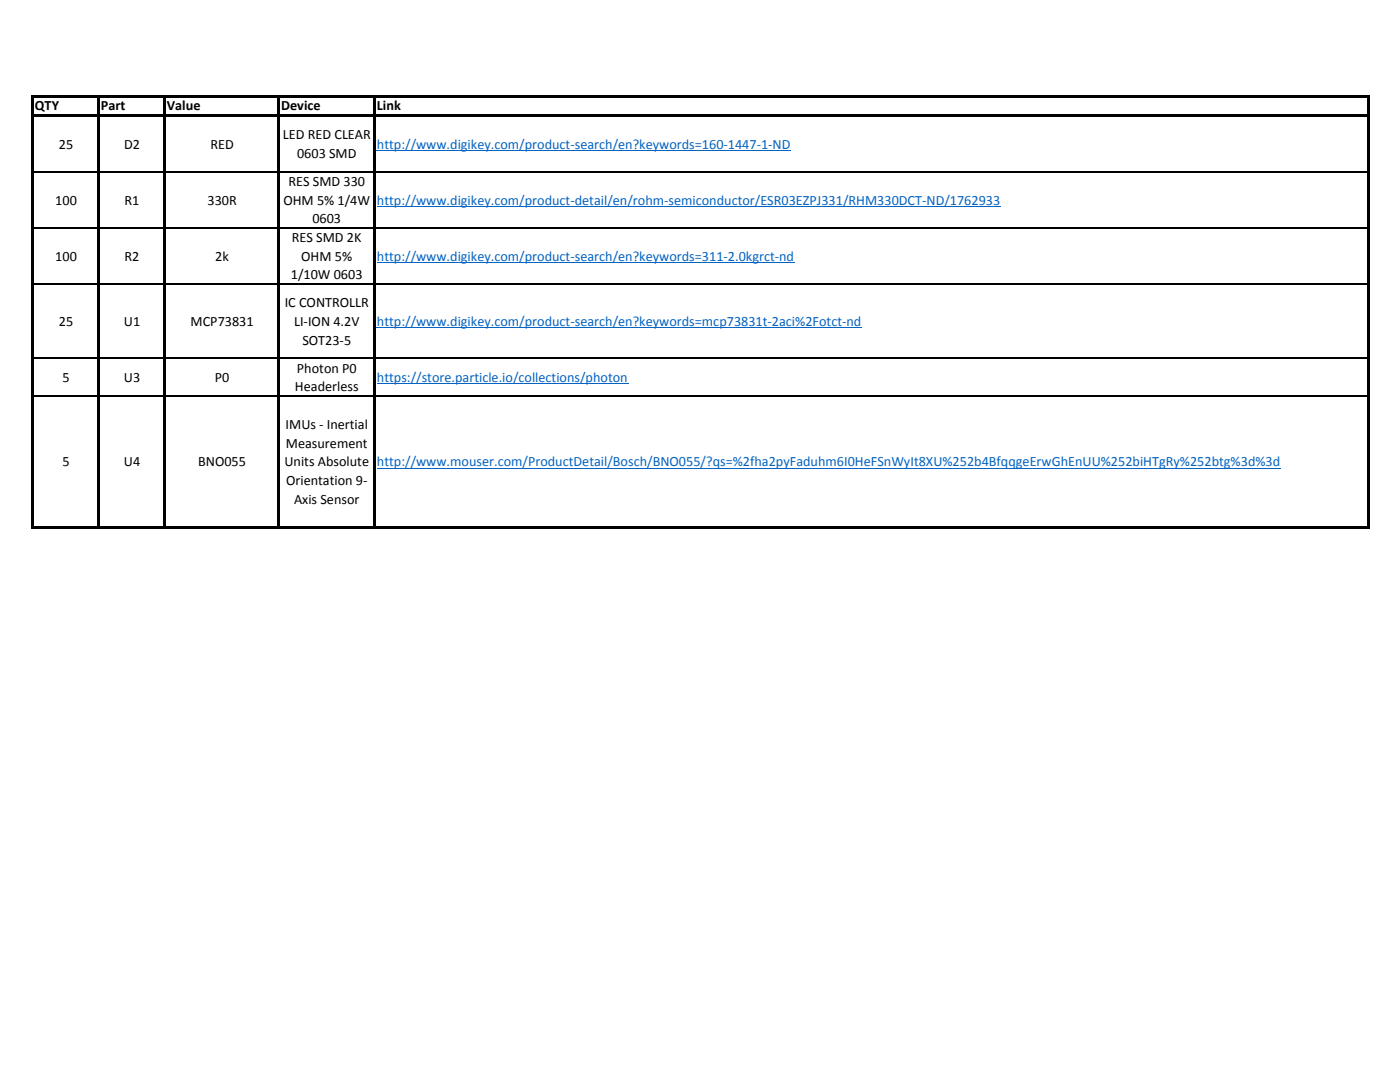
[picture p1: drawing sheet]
<svg xmlns="http://www.w3.org/2000/svg" width="279mm" height="216mm" viewBox="0 0 279 216" stroke-linecap="round" stroke-linejoin="round" font-family="sans-serif">
<defs><g id="words">
<g font-size="2.8">
<text x="7" y="21.9">QTY</text>
<text x="20.1" y="21.9">Part</text>
<text x="33.3" y="21.9">Value</text>
<text x="56.1" y="21.9">Device</text>
<text x="75.2" y="21.9">Link</text>
<text x="11.7" y="29.6">25</text>
<text x="24.8" y="29.6">D2</text>
<text x="42" y="29.6">RED</text>
<text x="56.5" y="27.8">LED RED CLEAR</text>
<text x="59.3" y="31.5">0603 SMD</text>
<text x="11" y="40.8">100</text>
<text x="24.9" y="40.8">R1</text>
<text x="41.4" y="40.8">330R</text>
<text x="56.6" y="40.8">OHM 5% 1/4W</text>
<text x="57.6" y="37.1">RES SMD 330</text>
<text x="62.3" y="44.5">0603</text>
<text x="11" y="52">100</text>
<text x="24.9" y="52">R2</text>
<text x="43" y="52">2k</text>
<text x="58.3" y="48.3">RES SMD 2K</text>
<text x="60.1" y="52">OHM 5%</text>
<text x="58" y="55.7">1/10W 0603</text>
<text x="11.7" y="65">25</text>
<text x="24.7" y="65">U1</text>
<text x="38" y="65">MCP73831</text>
<text x="56.8" y="61.3">IC CONTROLLR</text>
<text x="58.7" y="65">LI‐ION 4.2V</text>
<text x="60.3" y="68.7">SOT23‐5</text>
<text x="12.5" y="76.2">5</text>
<text x="24.7" y="76.2">U3</text>
<text x="42.9" y="76.2">P0</text>
<text x="59.3" y="74.3">Photon P0</text>
<text x="58.9" y="78.1">Headerless</text>
<text x="57" y="85.6">IMUs ‐ Inertial</text>
<text x="57.1" y="89.3">Measurement</text>
<text x="12.5" y="93">5</text>
<text x="24.7" y="93">U4</text>
<text x="39.5" y="93">BNO055</text>
<text x="56.8" y="93">Units Absolute</text>
<text x="57.1" y="96.8">Orientation 9‐</text>
<text x="58.7" y="100.5">Axis Sensor</text>
</g>
<g font-size="2.8" fill="#0563c1">
<text x="75.2" y="29.6">http://www.digikey.com/product‐search/en?keywords=160‐1447‐1‐ND</text>
<text x="75.2" y="40.8">http://www.digikey.com/product‐detail/en/rohm‐semiconductor/ESR03EZPJ331/RHM330DCT‐ND/1762933</text>
<text x="75.2" y="52">http://www.digikey.com/product‐search/en?keywords=311‐2.0kgrct‐nd</text>
<text x="75.2" y="65">http://www.digikey.com/product‐search/en?keywords=mcp73831t‐2aci%2Fotct‐nd</text>
<text x="75.2" y="76.2">https://store.particle.io/collections/photon</text>
<text x="75.2" y="93">http://www.mouser.com/ProductDetail/Bosch/BNO055/?qs=%2fha2pyFaduhm6I0HeFSnWyIt8XU%252b4BfqqgeErwGhEnUU%252biHTgRy%252btg%3d%3d</text>
</g>
</g></defs>
<path d="M75.2 30h82.7M75.2 41.2h124.5M75.2 52.4h83.4M75.2 65.4h96.8M75.2 76.6h50.2M75.2 93.5h180.4" fill="none" stroke="#0563c1" stroke-width=".2"/>
<g fill="none" stroke="#000" stroke-width=".25">
<path d="M6.7 34.2h12.7M19.9 34.2h12.7M33.1 34.2h22.3M55.9 34.2h18.6M75 34.2h197.9M6.7 45.4h12.7M6.7 56.6h12.7M19.9 45.4h12.7M19.9 56.6h12.7M33.1 45.4h22.3M33.1 56.6h22.3M55.9 45.4h18.6"/>
<path d="M55.9 56.6h18.6M75 45.4h197.9M75 56.6h197.9M6.7 71.5h12.7M6.7 79h12.7M19.9 71.5h12.7M19.9 79h12.7M33.1 71.5h22.3M33.1 79h22.3M55.9 71.5h18.6M55.9 79h18.6M75 71.5h197.9"/>
<path d="M75 79h197.9"/>
</g>
<path d="M6.2 18.9h.5v86.6h-.5zM6.7 18.9h266.7v.5h-266.7zM19.4 19.4h.5v86.1h-.5zM32.6 19.4h.5v86.1h-.5zM55.4 19.4h.5v86.1h-.5zM74.5 19.4h.5v86.1h-.5zM272.9 19.4h.5v86.1h-.5zM6.7 22.8h266.7v.5h-266.7zM6.7 104.9h266.7v.6h-266.7z" fill="#000"/>
<use href="#words"/>
</svg>
